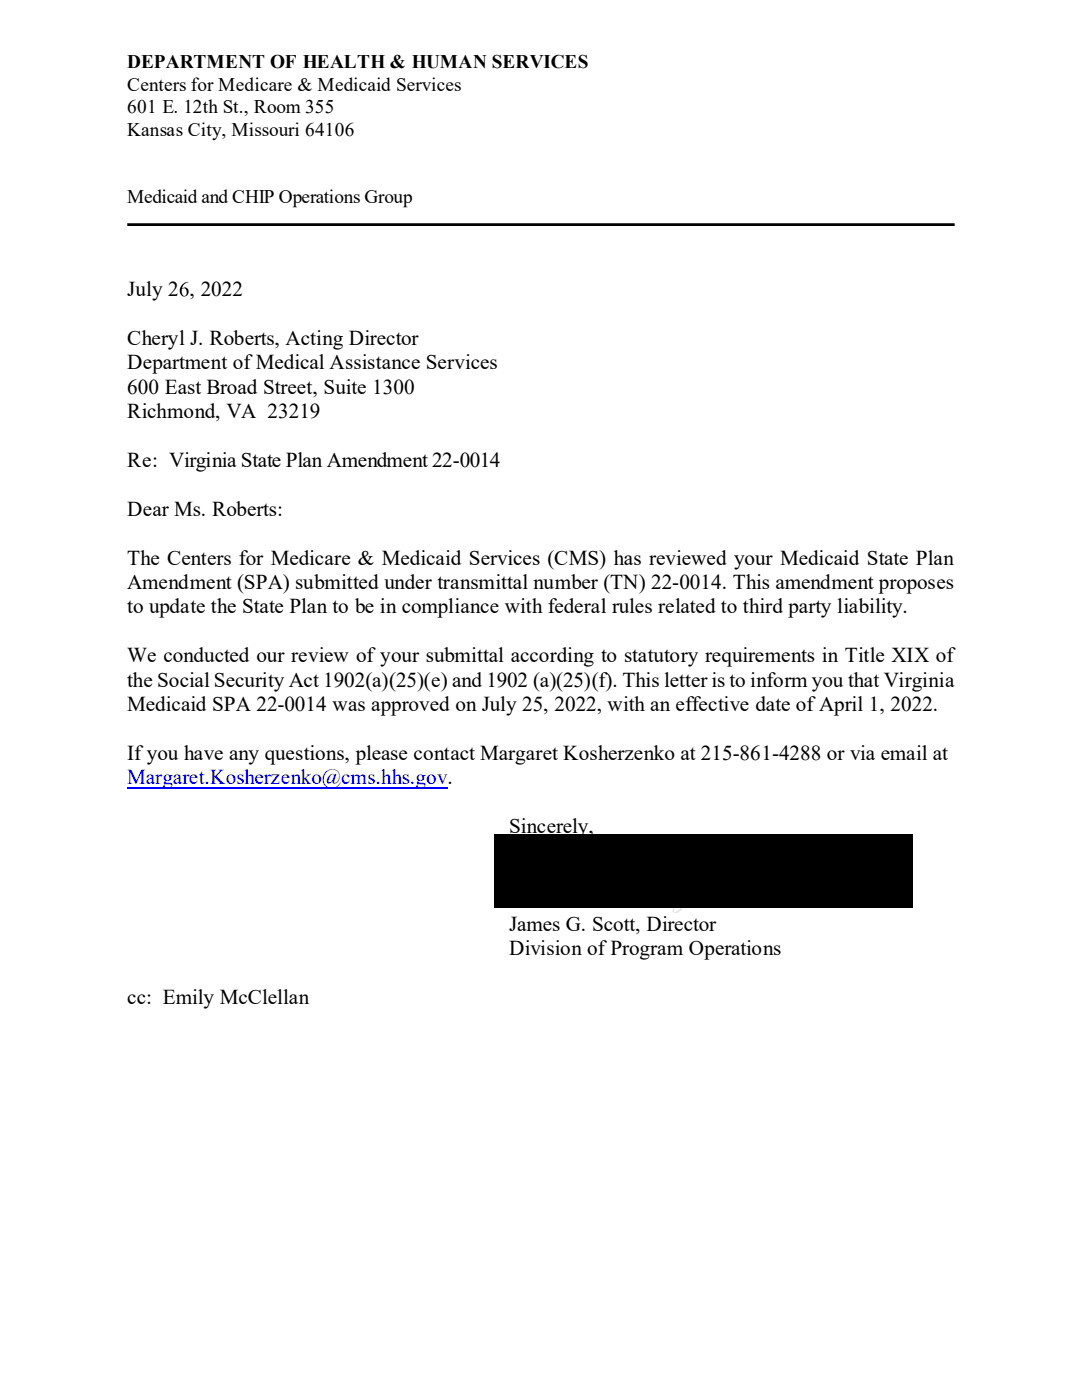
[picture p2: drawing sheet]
<svg xmlns="http://www.w3.org/2000/svg" width="216mm" height="279mm" viewBox="0 0 216 279" stroke-linecap="round" stroke-linejoin="round" font-family="sans-serif">
<defs><g id="words">
<g font-size="4.2">
<text x="25.4" y="59.1">July 2 , 2022</text>
<text x="25.4" y="68.8">Cheryl J. Roberts, Acting Director</text>
<text x="25.4" y="73.7">Department of Medical Assistance Services</text>
<text x="25.4" y="78.6">600 East Broad Street, Suite 1300</text>
<text x="25.4" y="83.4">Richmond, VA 23219</text>
<text x="25.4" y="93.3">Re: Virginia State Plan Amendment 22-0014</text>
<text x="25.4" y="103">Dear Ms. Roberts:</text>
<text x="25.4" y="112.7">The Centers for Medicare &amp; Medicaid Services (CMS) has reviewed your Medicaid State Plan</text>
<text x="25.4" y="117.5">Amendment (SPA) submitted under transmittal number (TN) 22-0014. This amendment proposes</text>
<text x="25.4" y="122.4">to update the State Plan to be in compliance with federal rules related to third party liability.</text>
<text x="25.4" y="132.1">We conducted our review of your submittal according to statutory requirements in Title XIX of</text>
<text x="25.4" y="137">the Social Security Act 1902(a)(25)(e) and 1902 (a)(25)(f). This letter is to inform you that Virginia</text>
<text x="25.4" y="141.9">Medicaid SPA 22-0014 was approved on July 25, 2022, with an effective date of April 1, 2022.</text>
<text x="25.4" y="151.6">If you have any questions, please contact Margaret Kosherzenko at 215-861-4288 or via email at</text>
<text x="101.6" y="166.2">Sincerely,</text>
<text x="101.6" y="185.8">James G. Scott, Director</text>
<text x="101.6" y="190.6">Division of Program Operations</text>
<text x="25.4" y="200.3">cc: Emily McClellan</text>
</g>
<text font-size="4.2" fill="#00f" x="25.4" y="156.5">Margaret.Kosherzenko@cms.hhs.gov.</text>
<g font-size="3.8">
<text x="25.4" y="13.6">DEPARTMENT OF HEALTH &amp; HUMAN SERVICES</text>
<text x="25.4" y="18.2">Centers for Medicare &amp; Medicaid Services</text>
<text x="25.4" y="22.6">601 E. 12th St., Room 355</text>
<text x="25.4" y="27.1">Kansas City, Missouri 64106</text>
<text x="25.4" y="40.5">Medicaid and CHIP Operations Group</text>
<text x="35.8" y="59.2">6</text>
</g>
</g></defs>
<path d="M25.4 44.8h165.1" fill="none" stroke="#000" stroke-width=".55"/>
<path d="M25.5 157.3h63.9" fill="none" stroke="#00f" stroke-width=".3"/>
<path d="M134.3 181.3h.4l-.2 .8 .6-.2 .6-.6h.6l-.4 .4a1.13 1.13 0 0 1-1.7 .2z" fill="#ffd9d9"/>
<path d="M98.5 166.5h83.6v14.6h-83.6z" fill="#000"/>
<use href="#words"/>
</svg>
